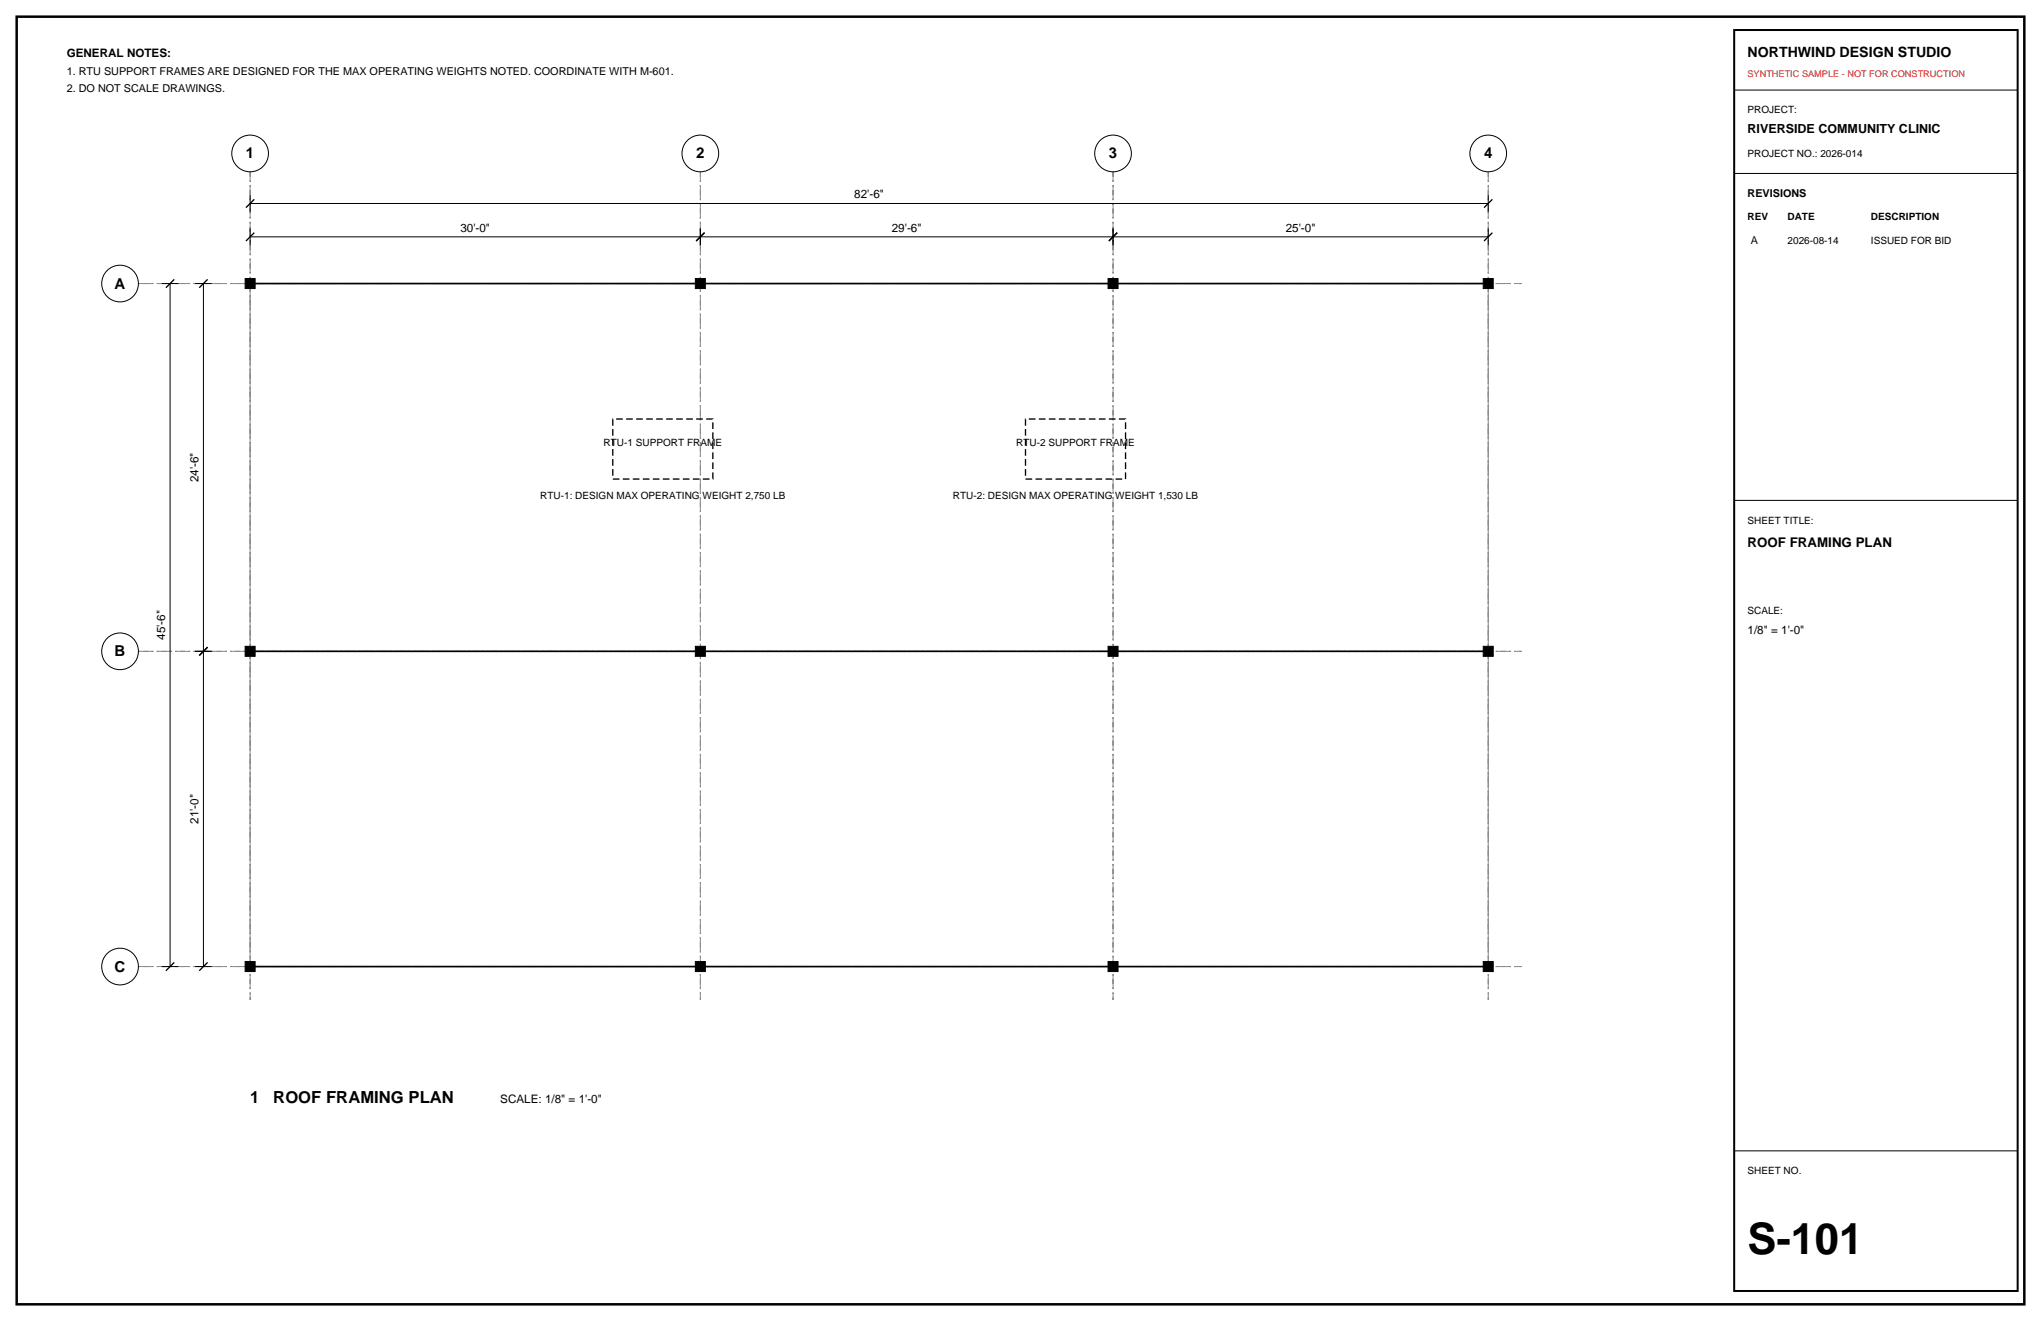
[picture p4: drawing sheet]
<svg xmlns="http://www.w3.org/2000/svg" width="432mm" height="279mm" viewBox="0 0 432 279" stroke-linecap="round" stroke-linejoin="round" font-family="sans-serif">
<defs><g id="words">
<text font-size="9.2" x="369.7" y="265.3">S-101</text>
<g font-size="3.5">
<text x="52.9" y="233.4">1</text>
<text x="57.8" y="233.4">ROOF FRAMING PLAN</text>
</g>
<g font-size="3.2">
<text x="52" y="33.5">1</text>
<text x="147.3" y="33.5">2</text>
<text x="234.6" y="33.5">3</text>
<text x="314" y="33.5">4</text>
<text x="24.3" y="61">A</text>
<text x="24.3" y="138.8">B</text>
<text x="24.3" y="205.5">C</text>
</g>
<text font-size="3" x="369.7" y="12">NORTHWIND DESIGN STUDIO</text>
<text font-size="2.8" x="369.7" y="115.7">ROOF FRAMING PLAN</text>
<text font-size="2.6" x="369.7" y="28.2">RIVERSIDE COMMUNITY CLINIC</text>
<g font-size="2.5">
<text x="14.1" y="12">GENERAL NOTES:</text>
<text x="180.7" y="42">82'-6&quot;</text>
<text x="97.4" y="49">30'-0&quot;</text>
<text x="188.7" y="49">29'-6&quot;</text>
<text x="272" y="49">25'-0&quot;</text>
<text x="42" y="102" transform="rotate(-90 42 102)">24'-6&quot;</text>
<text x="34.9" y="135.3" transform="rotate(-90 34.9 135.3)">45'-6&quot;</text>
<text x="369.7" y="134.1">1/8&quot; = 1'-0&quot;</text>
<text x="42" y="174.2" transform="rotate(-90 42 174.2)">21'-0&quot;</text>
<text x="105.8" y="233.4">SCALE: 1/8&quot; = 1'-0&quot;</text>
</g>
<g font-size="2.3">
<text x="14.1" y="15.9">1. RTU SUPPORT FRAMES ARE DESIGNED FOR THE MAX OPERATING WEIGHTS NOTED. COORDINATE WITH M-601.</text>
<text x="14.1" y="19.4">2. DO NOT SCALE DRAWINGS.</text>
<text x="369.7" y="41.6">REVISIONS</text>
<text x="370.4" y="51.5">A</text>
</g>
<g font-size="2.1">
<text x="369.7" y="24">PROJECT:</text>
<text x="369.7" y="33.2">PROJECT NO.: 2026-014</text>
<text x="369.7" y="46.6">REV</text>
<text x="378.2" y="46.6">DATE</text>
<text x="395.8" y="46.6">DESCRIPTION</text>
<text x="378.2" y="51.5">2026-08-14</text>
<text x="395.8" y="51.5">ISSUED FOR BID</text>
<text x="127.7" y="94.3">RTU-1 SUPPORT FRAME</text>
<text x="215" y="94.3">RTU-2 SUPPORT FRAME</text>
<text x="114.3" y="105.6">RTU-1: DESIGN MAX OPERATING WEIGHT 2,750 LB</text>
<text x="201.6" y="105.6">RTU-2: DESIGN MAX OPERATING WEIGHT 1,530 LB</text>
<text x="369.7" y="110.8">SHEET TITLE:</text>
<text x="369.7" y="129.8">SCALE:</text>
<text x="369.7" y="248.4">SHEET NO.</text>
</g>
<text font-size="1.9" fill="#d90d0d" x="369.7" y="16.2">SYNTHETIC SAMPLE - NOT FOR CONSTRUCTION</text>
</g></defs>
<path d="M3.5 3.5h424.8v272.4h-424.8z" fill="none" stroke="#000" stroke-width=".53"/>
<path d="M52.9 36.3v175.2zM148.2 36.3v175.2zM235.5 36.3v175.2zM314.9 36.3v175.2zM29.3 60h292.6zM29.3 137.8h292.6zM29.3 204.4h292.6z" fill="none" stroke="#8c8c8c" stroke-width=".21" stroke-dasharray="2.1 .7 .4 .7" stroke-linecap="butt"/>
<g fill="none" stroke="#000" stroke-width=".21">
<path d="M366.9 19.1h60zM366.9 36.7h60zM34.2 60h3.5zM36 60v144.4zM41.3 60h3.5zM43 60v77.8zM52.9 50.1h95.3zM52.9 48.3v3.6zM52.9 43h262zM52.9 41.3v3.5zM148.2 48.3v3.6zM148.2 50.1h87.3z"/>
<path d="M235.5 48.3v3.6zM235.5 50.1h79.4zM314.9 48.3v3.6zM314.9 41.3v3.5zM366.9 105.8h60zM41.3 137.8h3.5zM43 137.8v66.6zM34.2 204.4h3.5zM41.3 204.4h3.5zM366.9 243.4h60z"/>
<circle cx="52.9" cy="32.5" r="3.9"/>
<circle cx="148.2" cy="32.5" r="3.9"/>
<circle cx="235.5" cy="32.5" r="3.9"/>
<circle cx="314.9" cy="32.5" r="3.9"/>
<circle cx="25.4" cy="60" r="3.9"/>
<circle cx="25.4" cy="137.8" r="3.9"/>
<circle cx="25.4" cy="204.4" r="3.9"/>
</g>
<path d="M52 51l1.8-1.8zM52 43.9l1.8-1.7zM147.3 51l1.7-1.8zM234.6 51l1.8-1.8zM314 51l1.7-1.8zM314 43.9l1.7-1.7zM35.1 60.9l1.8-1.8zM42.2 60.9l1.7-1.8zM42.2 138.6l1.7-1.7zM36.9 203.6l-1.8 1.7zM43.9 203.6l-1.7 1.7z" fill="none" stroke="#000" stroke-width=".28"/>
<path d="M52.9 60h262v144.4h-262z" fill="none" stroke="#8c8c8c" stroke-width=".21"/>
<path d="M51.9 58.9h2.1v2.1h-2.1zM147.1 58.9h2.1v2.1h-2.1zM234.4 58.9h2.1v2.1h-2.1zM313.8 58.9h2.1v2.1h-2.1zM51.9 136.7h2.1v2.1h-2.1zM147.1 136.7h2.1v2.1h-2.1zM234.4 136.7h2.1v2.1h-2.1zM313.8 136.7h2.1v2.1h-2.1zM51.9 203.4h2.1v2.1h-2.1zM147.1 203.4h2.1v2.1h-2.1zM234.4 203.4h2.1v2.1h-2.1zM313.8 203.4h2.1v2.1h-2.1z" fill="#000" stroke="#000" stroke-width=".21"/>
<path d="M52.9 60h262zM52.9 137.8h262zM52.9 204.4h262z" fill="none" stroke="#000" stroke-width=".35"/>
<path d="M129.6 88.6h21.2v12.7h-21.2zM217 88.6h21.1v12.7h-21.1z" fill="none" stroke="#000" stroke-width=".28" stroke-dasharray="1.4 .7" stroke-linecap="butt"/>
<path d="M366.9 6.4h60v266.6h-60z" fill="none" stroke="#000" stroke-width=".42"/>
<use href="#words"/>
</svg>
